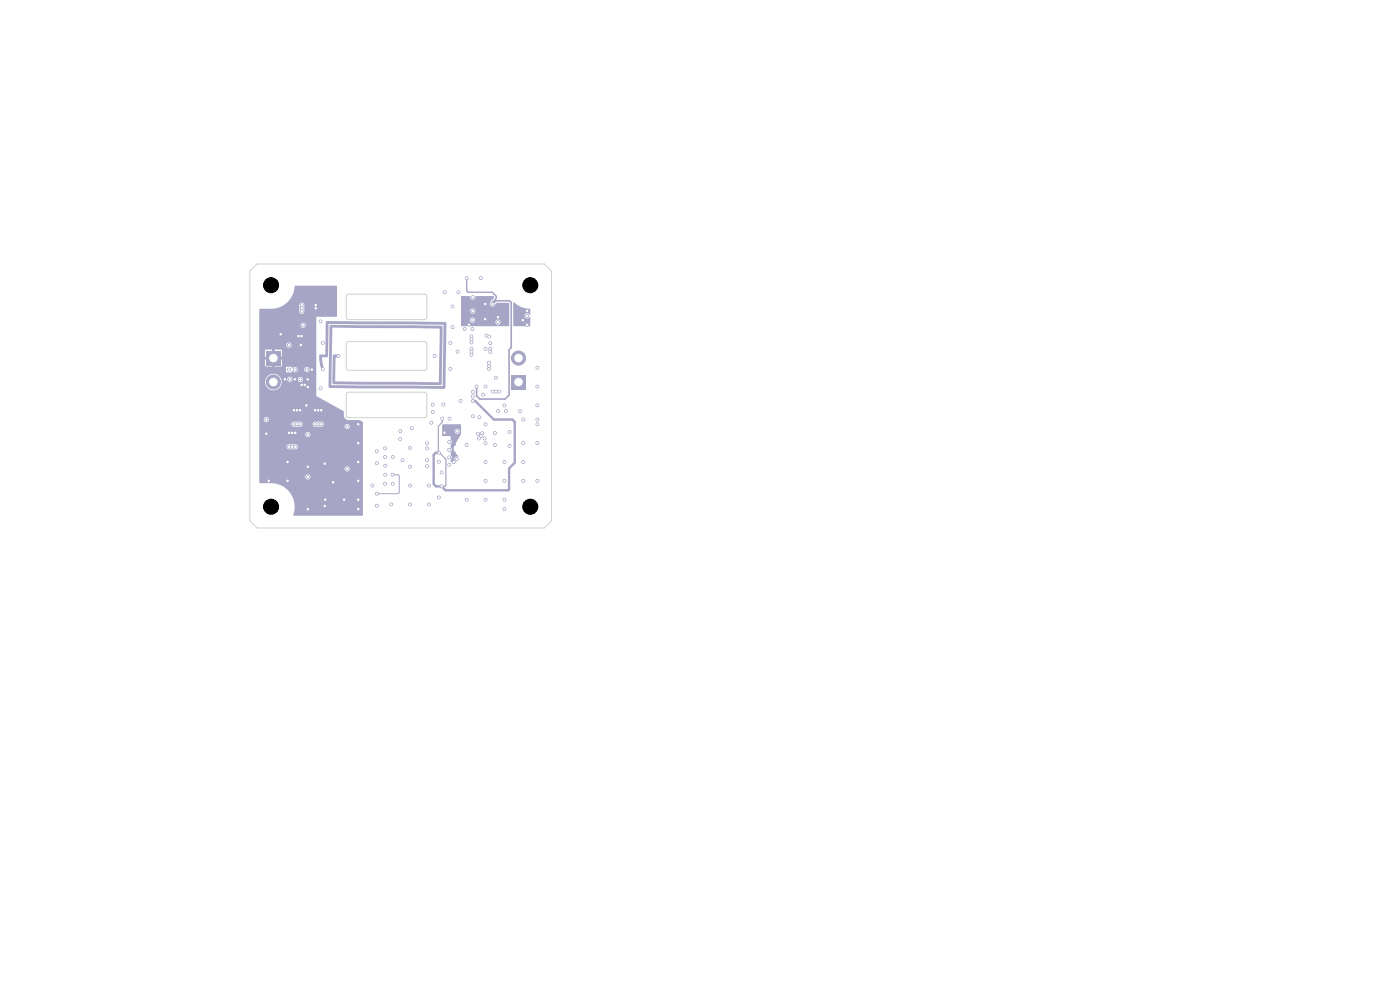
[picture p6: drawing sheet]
<svg xmlns="http://www.w3.org/2000/svg" width="297mm" height="210mm" viewBox="0 0 297 210" stroke-linecap="round" stroke-linejoin="round" font-family="sans-serif">
<g fill="#a7a5c6">
<path d="M69.2 68.2h18.3l6.9 .1 .3 .2-.2 13.7-.2 .3-24.3-.2-.3-.3 .2-12.8 .1-.3 23.7 .2 .2 .3v3.2l-.2 8.8-.2 .3-22.8-.2-.2-.3 .1-5.8 .2-.2h1a.3 .3 0 0 1 .3 .3 .3 .3 0 0 1-.3 .3h-.6l-.1 5.1 22 .2 .2-11.4-22.8-.2-.2 12.2 23.6 .2 .2-13-24.4-.2-.1 6.9-.2 .2h-1.1l.5 2.4a.3 .3 0 0 1-.3 .4 .3 .3 0 0 1-.3-.2l-.4-1.5-.1-1.4 .2-.3h1.1z"/>
<path d="M56.5 74.5h3v3h-3z"/>
</g>
<g fill="#a7a5c6" stroke="#a7a5c6" stroke-width=".21">
<circle cx="58" cy="81" r="1.5"/>
<circle cx="95.5" cy="78.3" r=".3"/>
<circle cx="95.5" cy="72.7" r=".3"/>
<circle cx="68.5" cy="72.7" r=".3"/>
<circle cx="71.8" cy="75.5" r=".3"/>
<circle cx="68.5" cy="78.3" r=".3"/>
<circle cx="92.2" cy="75.5" r=".3"/>
</g>
<path d="M108.5 79.5h3v3h-3z" fill="#a7a5c6"/>
<g fill="#a7a5c6" stroke="#a7a5c6" stroke-width=".21">
<circle cx="110" cy="76" r="1.5"/>
<circle cx="110.9" cy="67.9" r=".3"/>
<circle cx="87" cy="103" r=".3"/>
<circle cx="111.8" cy="68.9" r=".3"/>
<circle cx="87" cy="107" r=".3"/>
<circle cx="81.7" cy="98.8" r=".3"/>
<circle cx="81.7" cy="100.7" r=".3"/>
<circle cx="83" cy="107" r=".3"/>
<circle cx="93.1" cy="98" r=".3"/>
<circle cx="111.8" cy="66" r=".3"/>
<circle cx="100.2" cy="69.8" r=".3"/>
<circle cx="87.4" cy="90.8" r=".3"/>
<circle cx="102" cy="59" r=".3"/>
<circle cx="102.5" cy="83.7" r=".3"/>
<circle cx="94.3" cy="91.8" r=".3"/>
<circle cx="84.9" cy="91.5" r=".3"/>
<circle cx="80" cy="98.3" r=".3"/>
<circle cx="90.6" cy="97.6" r=".3"/>
<circle cx="94" cy="85.8" r=".3"/>
<circle cx="105.7" cy="67.3" r=".3"/>
<circle cx="79" cy="103" r=".3"/>
<circle cx="81.7" cy="95.1" r=".3"/>
<circle cx="102.9" cy="64.5" r=".3"/>
<circle cx="90.6" cy="94" r=".3"/>
<circle cx="91" cy="107" r=".3"/>
<circle cx="81.7" cy="97" r=".3"/>
<circle cx="102.9" cy="67.7" r=".3"/>
<circle cx="80" cy="107.3" r=".3"/>
<circle cx="91" cy="103" r=".3"/>
<circle cx="99.5" cy="68.9" r=".3"/>
<circle cx="100.3" cy="84.1" r=".3"/>
<circle cx="87" cy="95" r=".3"/>
<circle cx="96.2" cy="98" r=".3"/>
<circle cx="87" cy="99" r=".3"/>
<circle cx="81.7" cy="102.6" r=".3"/>
<circle cx="80" cy="95.7" r=".3"/>
<circle cx="68" cy="82.4" r=".3"/>
<circle cx="62.6" cy="78.4" r=".3"/>
<circle cx="83.3" cy="100.7" r=".3"/>
<circle cx="80" cy="104.7" r=".3"/>
<circle cx="61.3" cy="94.8" r=".3"/>
<circle cx="63" cy="90" r=".3"/>
<circle cx="65.3" cy="92.2" r=".3"/>
<circle cx="62.3" cy="90" r=".3"/>
<circle cx="64" cy="65.4" r=".3"/>
<circle cx="63.6" cy="90" r=".3"/>
<circle cx="65.3" cy="101.2" r=".3"/>
<circle cx="73.7" cy="99.5" r=".3"/>
<circle cx="64" cy="64.7" r=".3"/>
<circle cx="62.6" cy="94.8" r=".3"/>
<circle cx="56.5" cy="89" r=".3"/>
<circle cx="73.7" cy="90.5" r=".3"/>
<circle cx="66.9" cy="90" r=".3"/>
<circle cx="63.7" cy="80.5" r=".3"/>
<circle cx="67.5" cy="90" r=".3"/>
<circle cx="68.1" cy="90" r=".3"/>
<circle cx="64" cy="66" r=".3"/>
<circle cx="62" cy="94.8" r=".3"/>
<circle cx="67" cy="65.4" r=".3"/>
<circle cx="63.3" cy="71.3" r=".3"/>
<circle cx="65" cy="86" r=".3"/>
<circle cx="68.9" cy="107.4" r=".3"/>
<circle cx="65.3" cy="99" r=".3"/>
<circle cx="66.2" cy="78.4" r=".3"/>
<circle cx="63.6" cy="87" r=".3"/>
<circle cx="76" cy="106" r=".3"/>
<circle cx="64" cy="71.3" r=".3"/>
<circle cx="59.6" cy="70.9" r=".3"/>
<circle cx="60.4" cy="80.4" r=".3"/>
<circle cx="76" cy="94" r=".3"/>
<circle cx="68.9" cy="98.4" r=".3"/>
<circle cx="64" cy="81.7" r=".3"/>
<circle cx="65.3" cy="108" r=".3"/>
<circle cx="76" cy="108" r=".3"/>
<circle cx="76" cy="98" r=".3"/>
<circle cx="70.7" cy="102.3" r=".3"/>
<circle cx="67" cy="64.7" r=".3"/>
<circle cx="62.6" cy="91.8" r=".3"/>
<circle cx="73" cy="106" r=".3"/>
<circle cx="63" cy="87" r=".3"/>
<circle cx="61" cy="98" r=".3"/>
<circle cx="76" cy="90" r=".3"/>
<circle cx="69" cy="106" r=".3"/>
<circle cx="63.8" cy="73.2" r=".3"/>
<circle cx="65.3" cy="82.1" r=".3"/>
<circle cx="57" cy="102" r=".3"/>
<circle cx="61.3" cy="91.8" r=".3"/>
<circle cx="65.3" cy="80.5" r=".3"/>
<circle cx="66.9" cy="87" r=".3"/>
<circle cx="61.3" cy="78.4" r=".3"/>
<circle cx="61" cy="102" r=".3"/>
<circle cx="68.1" cy="87" r=".3"/>
<circle cx="76" cy="102" r=".3"/>
<circle cx="62" cy="91.8" r=".3"/>
<circle cx="56.5" cy="92" r=".3"/>
<circle cx="62.6" cy="80.4" r=".3"/>
<circle cx="62.3" cy="87" r=".3"/>
<circle cx="64.6" cy="81.7" r=".3"/>
<circle cx="67.5" cy="87" r=".3"/>
<circle cx="94.4" cy="62" r=".3"/>
<circle cx="96" cy="69.4" r=".3"/>
<circle cx="108.1" cy="91.6" r=".3"/>
<circle cx="105.2" cy="80.1" r=".3"/>
<circle cx="105.7" cy="87.2" r=".3"/>
<circle cx="100.3" cy="66" r=".3"/>
<circle cx="111" cy="89" r=".3"/>
<circle cx="105.2" cy="83.1" r=".3"/>
<circle cx="102" cy="92.5" r=".3"/>
<circle cx="93.7" cy="100.2" r=".3"/>
<circle cx="107" cy="98" r=".3"/>
<circle cx="107" cy="106" r=".3"/>
<circle cx="100" cy="72" r=".3"/>
<circle cx="103.7" cy="77.6" r=".3"/>
<circle cx="103" cy="98" r=".3"/>
<circle cx="93.1" cy="105.5" r=".3"/>
<circle cx="103.7" cy="78.3" r=".3"/>
<circle cx="100.3" cy="63" r=".3"/>
<circle cx="100" cy="75.3" r=".3"/>
<circle cx="102.8" cy="93" r=".3"/>
<circle cx="100" cy="72.7" r=".3"/>
<circle cx="100" cy="74" r=".3"/>
<circle cx="95.3" cy="95.4" r=".3"/>
<circle cx="114" cy="94" r=".3"/>
<circle cx="104" cy="74" r=".3"/>
<circle cx="101.4" cy="92" r=".3"/>
<circle cx="111" cy="94" r=".3"/>
<circle cx="103.7" cy="77" r=".3"/>
<circle cx="103.2" cy="71.2" r=".3"/>
<circle cx="102.3" cy="91.9" r=".3"/>
<circle cx="96" cy="65" r=".3"/>
<circle cx="105.8" cy="83.1" r=".3"/>
<circle cx="104" cy="72.8" r=".3"/>
<circle cx="114" cy="102" r=".3"/>
<circle cx="108.1" cy="94.6" r=".3"/>
<circle cx="103" cy="74" r=".3"/>
<circle cx="99" cy="106" r=".3"/>
<circle cx="107" cy="86" r=".3"/>
<circle cx="105" cy="94.4" r=".3"/>
<circle cx="114" cy="86" r=".3"/>
<circle cx="103.8" cy="71.4" r=".3"/>
<circle cx="101.7" cy="88.5" r=".3"/>
<circle cx="100" cy="71.4" r=".3"/>
<circle cx="107" cy="108" r=".3"/>
<circle cx="103" cy="94" r=".3"/>
<circle cx="111" cy="102" r=".3"/>
<circle cx="103" cy="90" r=".3"/>
<circle cx="114" cy="82" r=".3"/>
<circle cx="104.5" cy="83.1" r=".3"/>
<circle cx="103" cy="82" r=".3"/>
<circle cx="100" cy="74.6" r=".3"/>
<circle cx="111" cy="98" r=".3"/>
<circle cx="114" cy="78" r=".3"/>
<circle cx="104" cy="74.7" r=".3"/>
<circle cx="114" cy="90" r=".3"/>
<circle cx="103" cy="102" r=".3"/>
<circle cx="114" cy="89" r=".3"/>
<circle cx="110.3" cy="87.2" r=".3"/>
<circle cx="103" cy="106" r=".3"/>
<circle cx="107" cy="102" r=".3"/>
<circle cx="101.6" cy="93" r=".3"/>
<circle cx="84.9" cy="93.1" r=".3"/>
<circle cx="85.4" cy="97.6" r=".3"/>
<circle cx="91.8" cy="87.4" r=".3"/>
<circle cx="97.1" cy="74.6" r=".3"/>
<circle cx="64.3" cy="69" r=".3"/>
<circle cx="98.6" cy="69.8" r=".3"/>
<circle cx="105.7" cy="68.3" r=".3"/>
<circle cx="95.4" cy="88.8" r=".3"/>
<circle cx="95.3" cy="98.6" r=".3"/>
<circle cx="100.3" cy="83.1" r=".3"/>
<circle cx="93.8" cy="88.8" r=".3"/>
<circle cx="93.1" cy="96.1" r=".3"/>
<circle cx="93.7" cy="103.2" r=".3"/>
<circle cx="100.3" cy="85.1" r=".3"/>
<circle cx="97.3" cy="62" r=".3"/>
<circle cx="101.1" cy="82" r=".3"/>
<circle cx="97.7" cy="85.1" r=".3"/>
<circle cx="104.5" cy="64.5" r=".3"/>
<circle cx="99" cy="59" r=".3"/>
<circle cx="100.3" cy="88.3" r=".3"/>
<circle cx="99" cy="94.4" r=".3"/>
<circle cx="91.5" cy="89.7" r=".3"/>
<circle cx="91.8" cy="85.8" r=".3"/>
<circle cx="83.3" cy="97" r=".3"/>
<circle cx="83.3" cy="102.6" r=".3"/>
<circle cx="95.3" cy="97" r=".3"/>
<circle cx="95.3" cy="93.8" r=".3"/>
<circle cx="107.3" cy="87.2" r=".3"/>
<circle cx="105" cy="91.9" r=".3"/>
<circle cx="68" cy="68.2" r=".3"/>
<circle cx="61.3" cy="73.2" r=".3"/>
<circle cx="61.5" cy="80.4" r=".3"/>
<circle cx="65.1" cy="78.4" r=".3"/>
<circle cx="111.8" cy="67" r=".3"/>
<circle cx="90.6" cy="95.1" r=".3"/>
<circle cx="96.9" cy="97.4" r=".3"/>
<circle cx="100.2" cy="67.9" r=".3"/>
<circle cx="90.6" cy="98.9" r=".3"/>
<circle cx="97" cy="91.5" r=".3"/>
</g>
<path d="M83.3 100.7h1.1l.3 .3v3.5l-.3 .2h-4.4" fill="none" stroke="#a7a5c6" stroke-width=".21"/>
<path d="M100.3 85.1h.5l4 3.9h3.9l.5 .5v8.7l-1.2 1.2v4.4l-.2 .2h-13.3l-.8-.8h-1.2l-.5-.5v-6.2l.4-.4h.7" fill="none" stroke="#a7a5c6" stroke-width=".5"/>
<path d="M93.8 88.8v.8l-.8 .8v5.4l1.6 1.6v5.5l-.3 .3h-.6" fill="none" stroke="#a7a5c6" stroke-width=".25"/>
<path d="M104.5 64.5h.1M104.5 64.5l.7-.7h2.9l.4 .4v9.6l-.5 .4v9.6l-.9 .9h-5.3l-.7-.7v-2" fill="none" stroke="#a7a5c6" stroke-width=".35"/>
<path d="M99 59v2.7l.3 .3h5.1l.9 .9v.4l-.8 .8v.4" fill="none" stroke="#a7a5c6" stroke-width=".3"/>
<g fill="#a7a5c6">
<path d="M55 65.5h2.3a5 5 0 0 0 3-.8h3.2l.1 1a.57 .57 0 0 0 .5 .9 .57 .57 0 0 0 .4-.9v-.5a.63 .63 0 0 0 0-.8 .63 .63 0 0 0-.8-.1l-.2 .4h-3.2a5.8 5.8 0 0 0 2.3-4.1l8.9 .1v6.5h-4.4v16.8l5.8 3.2 .1 1.2 .5 .6 2.8 .1 .7 .4v19.8h-14.8a5 5 0 0 0-4.9-6.8h-2.3v-1.4h9.7a.56 .56 0 0 0 .8 .6 .56 .56 0 0 0 .2-.9 .56 .56 0 0 0-.9 .2l-.1 .1h-9.7v-1.7h18.1a.56 .56 0 0 0 .7 .6 .56 .56 0 0 0 .3-.9 .56 .56 0 0 0-1 .2v.1h-18.1v-4.7h5.8a.69 .69 0 0 0 1 .6h.5a.59 .59 0 0 0 .9-.5 .59 .59 0 0 0-.9-.5h-1.2l-.3 .4h-5.8v-2.6h9.7a.56 .56 0 0 0 .8 .6 .56 .56 0 0 0 .2-.9 .56 .56 0 0 0-.9 .2l-.1 .1h-9.7v-2.2h6.8a.66 .66 0 0 0 1 .6h.6a.55 .55 0 0 0 .6-.1 .55 .55 0 0 0 .2-.5h2.1v.1a.71 .71 0 0 0 1 .5l5.8-.1v.1a.56 .56 0 0 0 .8 .4 .56 .56 0 0 0 0-.9 .56 .56 0 0 0-.8 .4h-4.6l.1-.1a.64 .64 0 0 0-.1-.7 .64 .64 0 0 0-.8-.1h-.6a.56 .56 0 0 0-.8 .4h-2.1v-.1a.85 .85 0 0 0-1-.3l-.7-.1a.55 .55 0 0 0-.7 .5h-6.8v-1h.9v.2a.56 .56 0 0 0 .9 .4 .56 .56 0 0 0 0-1 .56 .56 0 0 0-.9 .4h-.9v-8h1.2v.3a1.75 1.75 0 0 0 2.2 1.5 1.75 1.75 0 0 0 1.2-2.3h1.3v.1a.55 .55 0 0 0 .6 .5 .55 .55 0 0 0 .6-.6h1.1v.2a.56 .56 0 0 0 .8 .4 .56 .56 0 0 0 0-1 .56 .56 0 0 0-.8 .4h-1.1a.56 .56 0 0 0-.6-.5 .56 .56 0 0 0-.6 .5h-1.3v-.1a1.75 1.75 0 0 0-1.9-1 1.75 1.75 0 0 0-1.5 1.6h-1.2v-1.9h6.9v-.4l.2 .1a.55 .55 0 0 0 .6 .2 .55 .55 0 0 0 .4-.6h1.4v.2a.56 .56 0 0 0 .9 .4 .56 .56 0 0 0 0-1 .56 .56 0 0 0-.9 .4h-1.4v-.1a.62 .62 0 0 0-.6-.4 .62 .62 0 0 0-.5 .4l-.1-.4h-1.2v1.2h-5.7v-4.6h1.2v1.3h1.1v.6h-1.1v1.2l.1 .2 1.4 .1v-1.1h.6v1.1h1.3l.2-.3v-1.2h-1.1v-.6h1.1v-1.3l-.1-.2h-1.4v1h-.6v-1h-1.2l-.3 .2h-1.2v-1.3h5.7v.2a.56 .56 0 0 0 .9 .4 .56 .56 0 0 0 0-1 .56 .56 0 0 0-.9 .4h-5.7v-4.2h8.8v.2a.56 .56 0 0 0 .8 .4 .56 .56 0 0 0 0-1 .56 .56 0 0 0-.8 .4h-8.8z"/>
<path d="M97.8 62.8h1.9a.61 .61 0 0 0 .4 .7 .61 .61 0 0 0 .8-.4v-.3h3.8l.2 .3-.7 .7a.65 .65 0 0 0-.2 .9 .65 .65 0 0 0 .8 .2l.6-.7 2.6 .1v4.9l-10.2-.1v-1.3h1.9a.55 .55 0 0 0 .3 .6 .55 .55 0 0 0 .6-.1h4.5a.56 .56 0 0 0 .7 .6 .56 .56 0 0 0 .3-.9 .56 .56 0 0 0-1 .1v.2h-4.5a.55 .55 0 0 0-.2-.9 .55 .55 0 0 0-.7 .4h-1.9v-1.9h1.9a.56 .56 0 0 0 .8 .6 .56 .56 0 0 0 .2-.9 .56 .56 0 0 0-.9 .2l-.1 .1h-1.9z"/>
<path d="M108.9 64.1a6.8 6.8 0 0 0 3.6 1.5l-.1 1.2a.59 .59 0 0 0-.9-.3 .59 .59 0 0 0 0 1 .59 .59 0 0 0 .9-.3v2h-3.5z"/>
<path d="M93.8 90.1h4a4.1 4.1 0 0 1-1.1 3.9v.5l-.4 .3v.7l.9 1.3a.66 .66 0 0 0-.7 .3 .66 .66 0 0 0 .1 .8l-1 .1v-.5a.56 .56 0 0 0 0-.9v-.7a.61 .61 0 0 0 0-1v-.7a.61 .61 0 0 0 0-.9v-.8h-1.8v-1.1h2.6a.56 .56 0 0 0 .8 .6 .56 .56 0 0 0 .2-.9 .56 .56 0 0 0-.9 .2l-.1 .1h-2.6z"/>
</g>
<path d="M54.5 56h61l1.5 1.5v53l-1.5 1.5h-61l-1.5-1.5v-53zM73.6 62.5l.4-.1h16.2l.3 .5v4.5l-.4 .4h-16.3l-.4-.5v-4.4zM73.6 72.6l.4-.2 16.2 .1 .3 .4v5.3l-.4 .4-16.3-.1-.4-.4v-5.1zM73.6 83.3l.4-.1h16.2l.3 .5v4.5l-.4 .4h-16.3l-.4-.5v-4.4z" fill="none" stroke="#d0d2cd" stroke-width=".21"/>
<g fill="#fff" stroke="#fff" stroke-width=".21">
<circle cx="110.9" cy="67.9" r=".15"/>
<circle cx="87" cy="103" r=".15"/>
<circle cx="111.8" cy="68.9" r=".15"/>
<circle cx="87" cy="107" r=".15"/>
<circle cx="81.7" cy="98.8" r=".15"/>
<circle cx="81.7" cy="100.7" r=".15"/>
<circle cx="83" cy="107" r=".15"/>
<circle cx="93.1" cy="97.9" r=".15"/>
<circle cx="111.8" cy="65.9" r=".15"/>
<circle cx="100.2" cy="69.8" r=".15"/>
<circle cx="87.3" cy="90.9" r=".15"/>
<circle cx="102" cy="59" r=".15"/>
<circle cx="102.5" cy="83.7" r=".15"/>
<circle cx="94.3" cy="91.8" r=".15"/>
<circle cx="84.9" cy="91.5" r=".15"/>
<circle cx="79.9" cy="98.3" r=".15"/>
<circle cx="90.6" cy="97.6" r=".15"/>
<circle cx="94" cy="85.8" r=".15"/>
<circle cx="105.6" cy="67.3" r=".15"/>
<circle cx="79" cy="103" r=".15"/>
<circle cx="81.7" cy="95.1" r=".15"/>
<circle cx="102.9" cy="64.5" r=".15"/>
<circle cx="90.6" cy="94" r=".15"/>
<circle cx="91" cy="107" r=".15"/>
<circle cx="81.7" cy="96.9" r=".15"/>
<circle cx="102.9" cy="67.7" r=".15"/>
<circle cx="79.9" cy="107.3" r=".15"/>
<circle cx="91" cy="103" r=".15"/>
<circle cx="99.5" cy="68.9" r=".15"/>
<circle cx="100.3" cy="84.1" r=".15"/>
<circle cx="87" cy="95" r=".15"/>
<circle cx="96.2" cy="98" r=".15"/>
<circle cx="87" cy="99" r=".15"/>
<circle cx="81.7" cy="102.6" r=".15"/>
<circle cx="79.9" cy="95.7" r=".15"/>
<circle cx="68" cy="82.4" r=".15"/>
<circle cx="62.6" cy="78.4" r=".15"/>
<circle cx="83.3" cy="100.7" r=".15"/>
<circle cx="79.9" cy="104.7" r=".15"/>
<circle cx="61.4" cy="94.8" r=".15"/>
<circle cx="63" cy="90" r=".15"/>
<circle cx="65.3" cy="92.2" r=".15"/>
<circle cx="62.3" cy="90" r=".15"/>
<circle cx="64" cy="65.4" r=".15"/>
<circle cx="63.6" cy="90" r=".15"/>
<circle cx="65.3" cy="101.2" r=".15"/>
<circle cx="73.6" cy="99.5" r=".15"/>
<circle cx="64" cy="64.8" r=".15"/>
<circle cx="62.6" cy="94.8" r=".15"/>
<circle cx="56.5" cy="89" r=".15"/>
<circle cx="73.6" cy="90.5" r=".15"/>
<circle cx="66.8" cy="90" r=".15"/>
<circle cx="63.7" cy="80.5" r=".15"/>
<circle cx="67.5" cy="90" r=".15"/>
<circle cx="68.2" cy="90" r=".15"/>
<circle cx="64" cy="66.1" r=".15"/>
<circle cx="62" cy="94.8" r=".15"/>
<circle cx="67" cy="65.4" r=".15"/>
<circle cx="63.3" cy="71.3" r=".15"/>
<circle cx="65" cy="86" r=".15"/>
<circle cx="68.9" cy="107.4" r=".15"/>
<circle cx="65.3" cy="99" r=".15"/>
<circle cx="66.2" cy="78.4" r=".15"/>
<circle cx="63.6" cy="87" r=".15"/>
<circle cx="76" cy="106" r=".15"/>
<circle cx="64" cy="71.3" r=".15"/>
<circle cx="59.5" cy="70.9" r=".15"/>
<circle cx="60.5" cy="80.5" r=".15"/>
<circle cx="76" cy="94" r=".15"/>
<circle cx="68.9" cy="98.4" r=".15"/>
<circle cx="64" cy="81.6" r=".15"/>
<circle cx="65.3" cy="108" r=".15"/>
<circle cx="76" cy="108" r=".15"/>
<circle cx="76" cy="98" r=".15"/>
<circle cx="70.7" cy="102.3" r=".15"/>
<circle cx="67" cy="64.8" r=".15"/>
<circle cx="62.6" cy="91.8" r=".15"/>
<circle cx="73" cy="106" r=".15"/>
<circle cx="63" cy="87" r=".15"/>
<circle cx="61" cy="98" r=".15"/>
<circle cx="76" cy="90" r=".15"/>
<circle cx="69" cy="106" r=".15"/>
<circle cx="63.8" cy="73.2" r=".15"/>
<circle cx="65.3" cy="82.1" r=".15"/>
<circle cx="57" cy="102" r=".15"/>
<circle cx="61.4" cy="91.8" r=".15"/>
<circle cx="65.3" cy="80.5" r=".15"/>
<circle cx="66.8" cy="87" r=".15"/>
<circle cx="61.3" cy="78.4" r=".15"/>
<circle cx="61" cy="102" r=".15"/>
<circle cx="68.2" cy="87" r=".15"/>
<circle cx="76" cy="102" r=".15"/>
<circle cx="62" cy="91.8" r=".15"/>
<circle cx="56.5" cy="92" r=".15"/>
<circle cx="62.5" cy="80.5" r=".15"/>
<circle cx="62.3" cy="87" r=".15"/>
<circle cx="64.6" cy="81.6" r=".15"/>
<circle cx="67.5" cy="87" r=".15"/>
<circle cx="94.3" cy="62" r=".15"/>
<circle cx="96" cy="69.4" r=".15"/>
<circle cx="108.1" cy="91.6" r=".15"/>
<circle cx="105.2" cy="80.1" r=".15"/>
<circle cx="105.7" cy="87.2" r=".15"/>
<circle cx="100.3" cy="66" r=".15"/>
<circle cx="111" cy="89" r=".15"/>
<circle cx="105.2" cy="83.1" r=".15"/>
<circle cx="102" cy="92.5" r=".15"/>
<circle cx="93.7" cy="100.2" r=".15"/>
<circle cx="107" cy="98" r=".15"/>
<circle cx="107" cy="106" r=".15"/>
<circle cx="100" cy="72" r=".15"/>
<circle cx="103.7" cy="77.6" r=".15"/>
<circle cx="103" cy="98" r=".15"/>
<circle cx="93.1" cy="105.5" r=".15"/>
<circle cx="103.7" cy="78.2" r=".15"/>
<circle cx="100.3" cy="63" r=".15"/>
<circle cx="100" cy="75.2" r=".15"/>
<circle cx="102.8" cy="93" r=".15"/>
<circle cx="100" cy="72.6" r=".15"/>
<circle cx="100" cy="73.9" r=".15"/>
<circle cx="95.3" cy="95.4" r=".15"/>
<circle cx="114" cy="94" r=".15"/>
<circle cx="104" cy="74" r=".15"/>
<circle cx="101.4" cy="92" r=".15"/>
<circle cx="111" cy="94" r=".15"/>
<circle cx="103.7" cy="76.9" r=".15"/>
<circle cx="103.2" cy="71.2" r=".15"/>
<circle cx="102.3" cy="91.9" r=".15"/>
<circle cx="96" cy="65" r=".15"/>
<circle cx="105.9" cy="83.1" r=".15"/>
<circle cx="104" cy="72.8" r=".15"/>
<circle cx="114" cy="102" r=".15"/>
<circle cx="108.1" cy="94.6" r=".15"/>
<circle cx="103" cy="74" r=".15"/>
<circle cx="99" cy="106" r=".15"/>
<circle cx="107" cy="86" r=".15"/>
<circle cx="105" cy="94.4" r=".15"/>
<circle cx="114" cy="86" r=".15"/>
<circle cx="103.8" cy="71.4" r=".15"/>
<circle cx="101.7" cy="88.5" r=".15"/>
<circle cx="100" cy="71.3" r=".15"/>
<circle cx="107" cy="108" r=".15"/>
<circle cx="103" cy="94" r=".15"/>
<circle cx="111" cy="102" r=".15"/>
<circle cx="103" cy="90" r=".15"/>
<circle cx="114" cy="82" r=".15"/>
<circle cx="104.6" cy="83.1" r=".15"/>
<circle cx="103" cy="82" r=".15"/>
<circle cx="100" cy="74.6" r=".15"/>
<circle cx="111" cy="98" r=".15"/>
<circle cx="114" cy="78" r=".15"/>
<circle cx="104" cy="74.6" r=".15"/>
<circle cx="114" cy="90" r=".15"/>
<circle cx="103" cy="102" r=".15"/>
<circle cx="114" cy="89" r=".15"/>
<circle cx="110.3" cy="87.2" r=".15"/>
<circle cx="103" cy="106" r=".15"/>
<circle cx="107" cy="102" r=".15"/>
<circle cx="101.6" cy="93" r=".15"/>
<circle cx="84.9" cy="93.1" r=".15"/>
<circle cx="85.4" cy="97.6" r=".15"/>
<circle cx="91.8" cy="87.4" r=".15"/>
<circle cx="97.1" cy="74.6" r=".15"/>
<circle cx="64.3" cy="69" r=".15"/>
<circle cx="98.6" cy="69.8" r=".15"/>
<circle cx="105.6" cy="68.3" r=".15"/>
<circle cx="95.4" cy="88.8" r=".15"/>
<circle cx="95.3" cy="98.6" r=".15"/>
<circle cx="100.3" cy="83.2" r=".15"/>
<circle cx="93.8" cy="88.8" r=".15"/>
<circle cx="93.1" cy="96" r=".15"/>
<circle cx="93.7" cy="103.2" r=".15"/>
<circle cx="100.3" cy="85.1" r=".15"/>
<circle cx="97.2" cy="62" r=".15"/>
<circle cx="101.1" cy="82" r=".15"/>
<circle cx="97.7" cy="85.1" r=".15"/>
<circle cx="104.5" cy="64.5" r=".15"/>
<circle cx="99" cy="59" r=".15"/>
<circle cx="100.3" cy="88.3" r=".15"/>
<circle cx="99" cy="94.4" r=".15"/>
<circle cx="91.5" cy="89.7" r=".15"/>
<circle cx="91.8" cy="85.8" r=".15"/>
<circle cx="83.3" cy="96.9" r=".15"/>
<circle cx="83.3" cy="102.6" r=".15"/>
<circle cx="95.3" cy="97" r=".15"/>
<circle cx="95.3" cy="93.8" r=".15"/>
<circle cx="107.3" cy="87.2" r=".15"/>
<circle cx="105" cy="91.9" r=".15"/>
<circle cx="68" cy="68.2" r=".15"/>
<circle cx="61.3" cy="73.2" r=".15"/>
<circle cx="61.5" cy="80.5" r=".15"/>
<circle cx="65.1" cy="78.4" r=".15"/>
<circle cx="111.8" cy="67" r=".15"/>
<circle cx="90.6" cy="95.1" r=".15"/>
<circle cx="96.9" cy="97.4" r=".15"/>
<circle cx="100.2" cy="67.9" r=".15"/>
<circle cx="90.6" cy="98.9" r=".15"/>
<circle cx="97" cy="91.5" r=".15"/>
<circle cx="58" cy="76" r=".8"/>
<circle cx="58" cy="81" r=".8"/>
<circle cx="95.5" cy="78.3" r=".15"/>
<circle cx="95.5" cy="72.7" r=".15"/>
<circle cx="68.5" cy="72.7" r=".15"/>
<circle cx="71.8" cy="75.5" r=".15"/>
<circle cx="68.5" cy="78.3" r=".15"/>
<circle cx="92.2" cy="75.5" r=".15"/>
<circle cx="110" cy="81" r=".8"/>
<circle cx="110" cy="76" r=".8"/>
</g>
<g fill="#000" stroke="#000" stroke-width=".21">
<circle cx="57.5" cy="60.5" r="1.6"/>
<circle cx="112.5" cy="60.5" r="1.6"/>
<circle cx="57.5" cy="107.5" r="1.6"/>
<circle cx="112.5" cy="107.5" r="1.6"/>
</g>
</svg>
